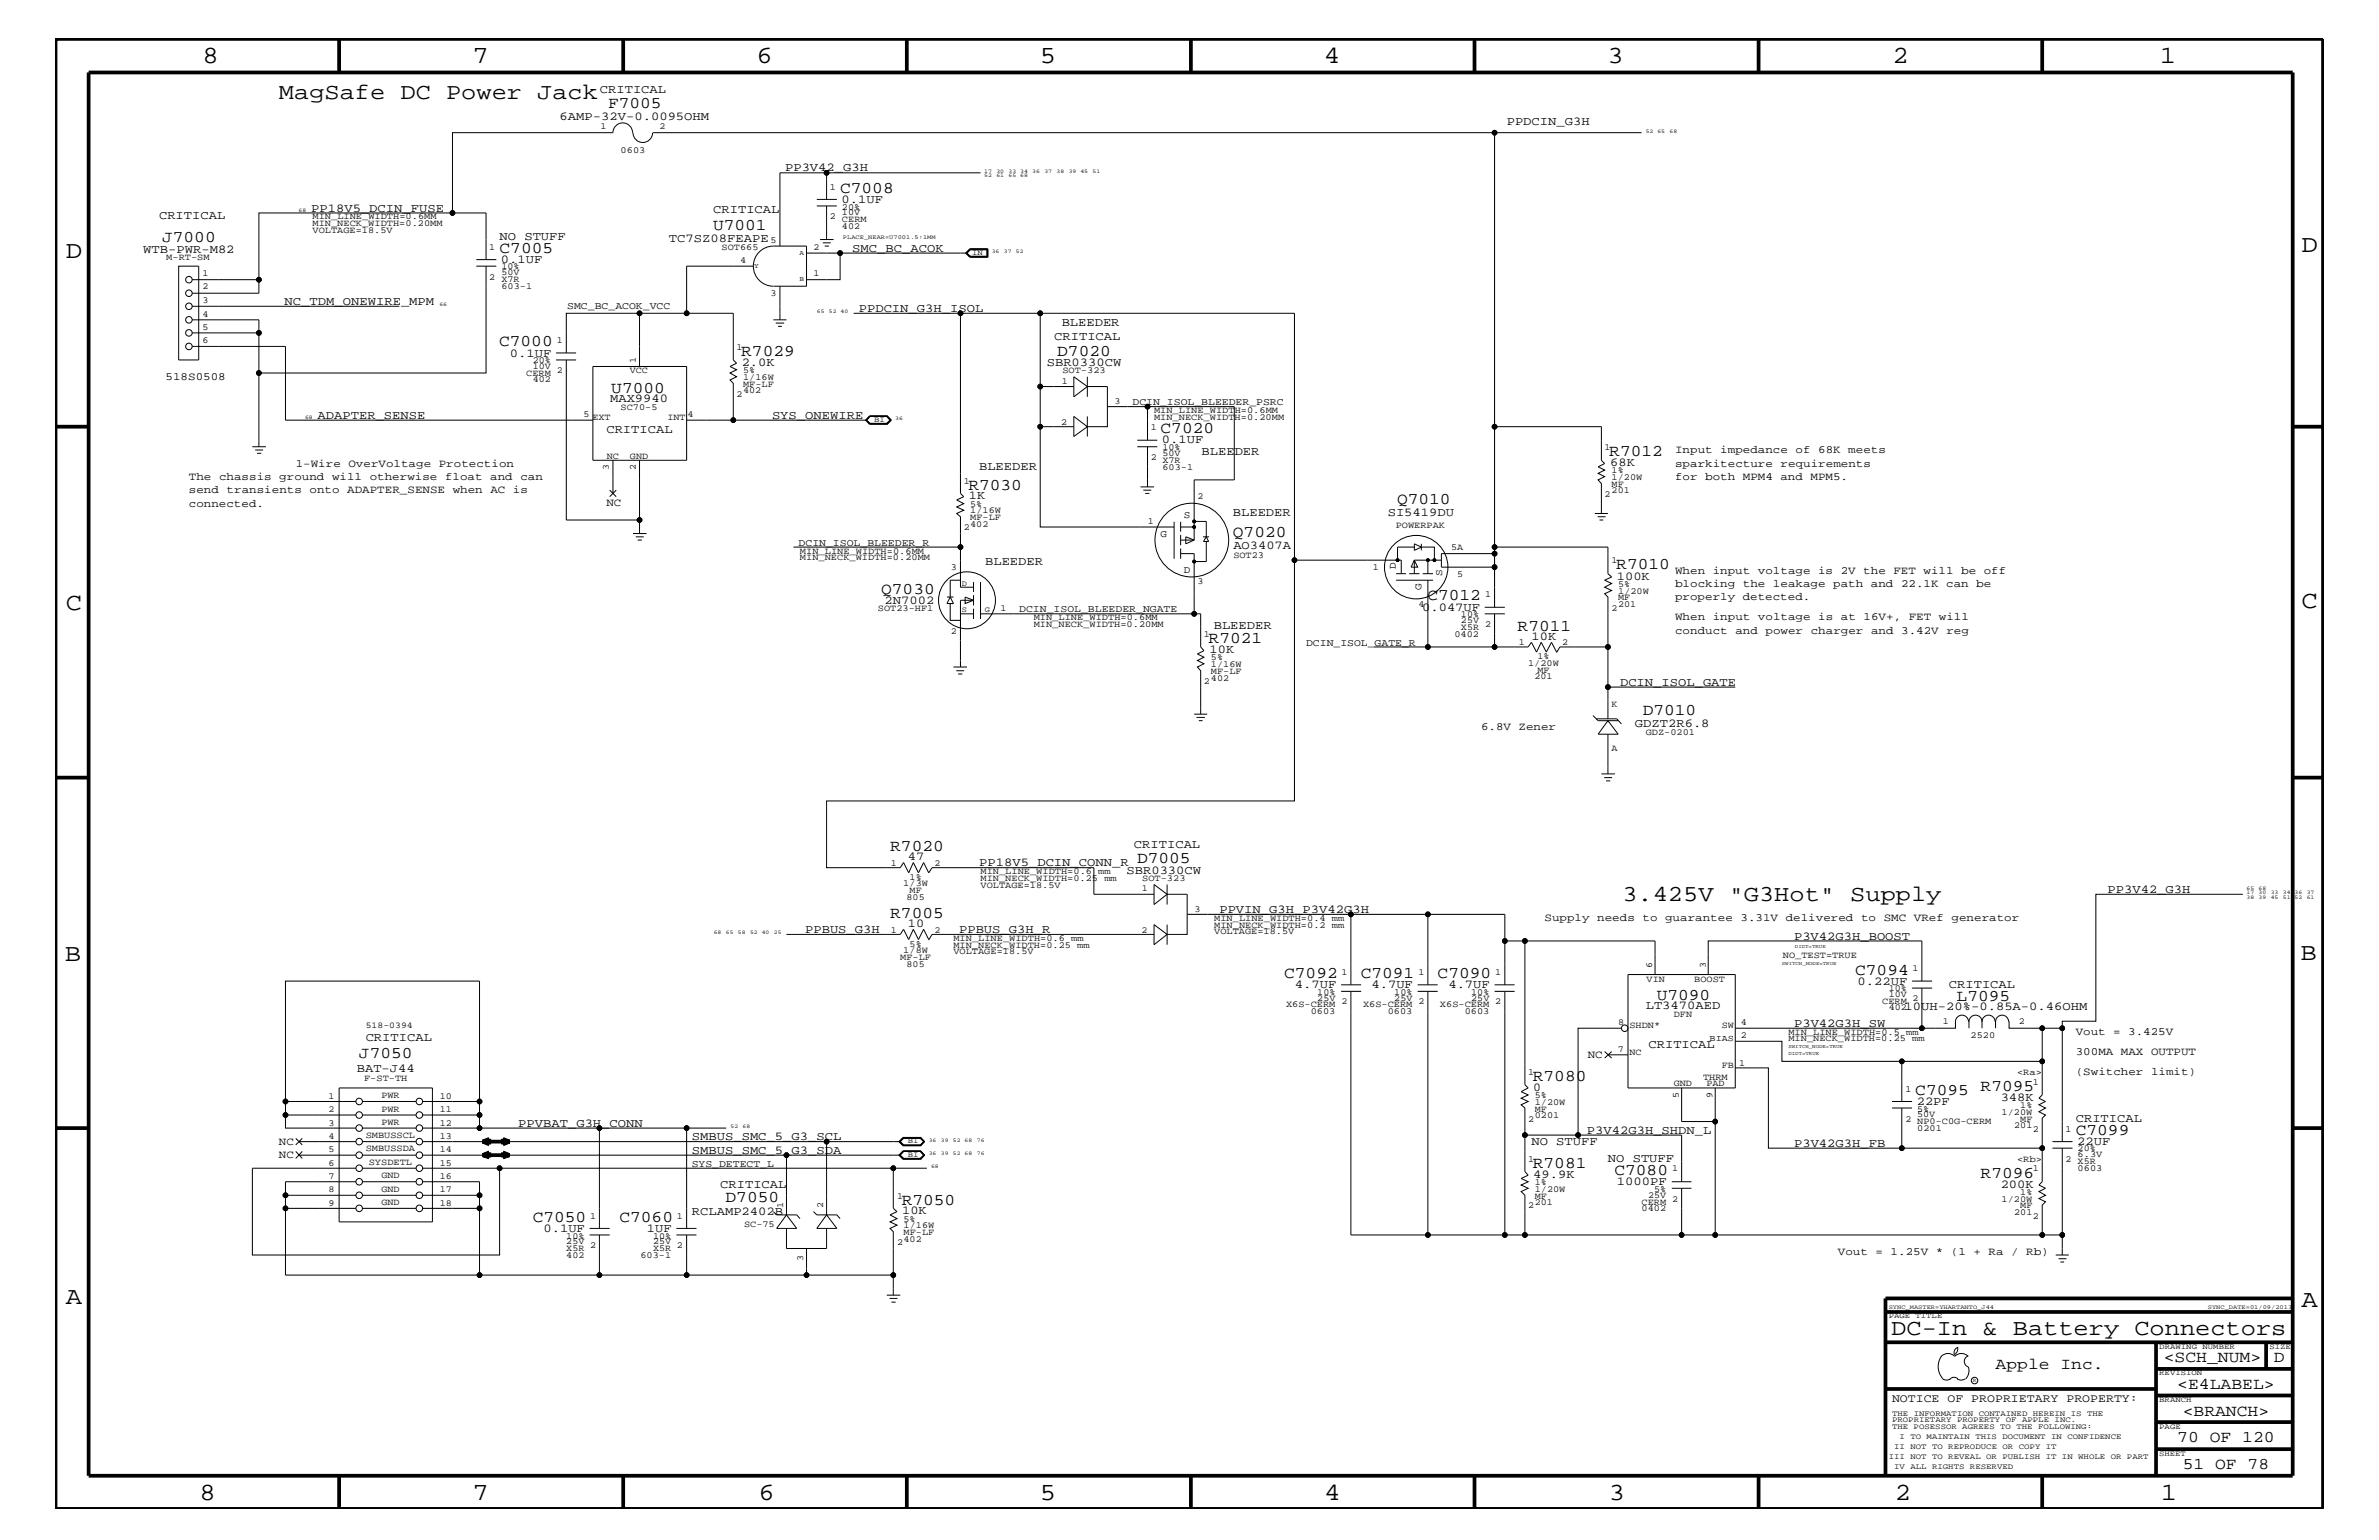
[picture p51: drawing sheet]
<svg xmlns="http://www.w3.org/2000/svg" width="432mm" height="279mm" viewBox="0 0 432 279" stroke-linecap="round" stroke-linejoin="round" font-family="sans-serif">
<defs><g id="words">
<g font-size="4.5">
<text x="36.7" y="11.5">8</text>
<text x="85.8" y="11.5">7</text>
<text x="137.3" y="11.5">6</text>
<text x="188.7" y="11.5">5</text>
<text x="240.3" y="11.5">4</text>
<text x="291.8" y="11.5">3</text>
<text x="343.5" y="11.5">2</text>
<text x="392" y="11.5">1</text>
<text x="11.9" y="46.8">D</text>
<text x="417.7" y="45.7">D</text>
<text x="11.9" y="110.6">C</text>
<text x="417.7" y="110.3">C</text>
<text x="11.8" y="174.3">B</text>
<text x="417.6" y="174.2">B</text>
<text x="11.9" y="236.7">A</text>
<text x="417.7" y="237.1">A</text>
<text x="36.2" y="272.1">8</text>
<text x="85.8" y="272.1">7</text>
<text x="137.7" y="272.1">6</text>
<text x="188.7" y="272.1">5</text>
<text x="240.4" y="272.1">4</text>
<text x="292" y="272.1">3</text>
<text x="343.9" y="272.1">2</text>
<text x="392.2" y="272.1">1</text>
</g>
<g font-size="4.1">
<text x="50.6" y="18">MagSafe DC Power Jack</text>
<text x="294.5" y="163.5">3.425V &quot;G3Hot&quot; Supply</text>
<text x="343.3" y="242.3">DC-In &amp; Battery Connectors</text>
</g>
<g font-size="3">
<text x="110.4" y="19.7">F7005</text>
<text x="152.5" y="35">C7008</text>
<text x="129.4" y="41.7">U7001</text>
<text x="29.4" y="44">J7000</text>
<text x="90.7" y="45.9">C7005</text>
<text x="90.6" y="62.9">C7000</text>
<text x="134.5" y="64.5">R7029</text>
<text x="191.9" y="64.5">D7020</text>
<text x="111" y="71.2">U7000</text>
<text x="210.7" y="78.6">C7020</text>
<text x="292.1" y="82.7">R7012</text>
<text x="175.8" y="88.8">R7030</text>
<text x="253.6" y="91.4">Q7010</text>
<text x="223.8" y="97.4">Q7020</text>
<text x="159.9" y="107.7">Q7030</text>
<text x="293.4" y="103.3">R7010</text>
<text x="259.1" y="108.9">C7012</text>
<text x="219.4" y="116.7">R7021</text>
<text x="275.5" y="114.4">R7011</text>
<text x="298.2" y="129.7">D7010</text>
<text x="161.6" y="154.4">R7020</text>
<text x="206.4" y="156.7">D7005</text>
<text x="161.6" y="166.5">R7005</text>
<text x="233.1" y="177.4">C7092</text>
<text x="247" y="177.4">C7091</text>
<text x="260.9" y="177.4">C7090</text>
<text x="336.7" y="176.8">C7094</text>
<text x="300.7" y="181.4">U7090</text>
<text x="355.1" y="181.6">L7095</text>
<text x="65.2" y="192">J7050</text>
<text x="278.2" y="196.1">R7080</text>
<text x="359.5" y="197.9">R7095</text>
<text x="347.6" y="198.7">C7095</text>
<text x="376.8" y="205.9">C7099</text>
<text x="278.2" y="211.9">R7081</text>
<text x="293" y="213.2">C7080</text>
<text x="359.5" y="213.6">R7096</text>
<text x="96.7" y="221.7">C7050</text>
<text x="112.4" y="221.7">C7060</text>
<text x="131.7" y="218">D7050</text>
<text x="163.7" y="218.6">R7050</text>
<text x="362.2" y="248.4">Apple Inc.</text>
<text x="392.7" y="247.1">&lt;SCH_NUM&gt;</text>
<text x="395.2" y="252">&lt;E4LABEL&gt;</text>
<text x="412.7" y="247.1">D</text>
<text x="396.2" y="256.8">&lt;BRANCH&gt;</text>
<text x="395.2" y="261.6">70 OF 120</text>
<text x="396.2" y="266.6">51 OF 78</text>
</g>
<g font-size="2.2">
<text x="108.9" y="16.8">CRITICAL</text>
<text x="101.6" y="21.7">6AMP-32V-0.0095OHM</text>
<text x="273.5" y="22.6">PPDCIN_G3H</text>
<text x="142.5" y="31.1">PP3V42_G3H</text>
<text x="28.9" y="39.8">CRITICAL</text>
<text x="56.5" y="38.4">PP18V5_DCIN_FUSE</text>
<text x="129.5" y="38.6">CRITICAL</text>
<text x="152.7" y="36.8">0.1UF</text>
<text x="26" y="45.9">WTB-PWR-M82</text>
<text x="90.7" y="43.5">NO STUFF</text>
<text x="90.9" y="47.7">0.1UF</text>
<text x="121.4" y="44">TC7SZ08FEAPE</text>
<text x="154.7" y="45.7">SMC_BC_ACOK</text>
<text x="51.6" y="55.3">NC_TDM_ONEWIRE_MPM</text>
<text x="155.9" y="56.6">PPDCIN_G3H_ISOL</text>
<text x="192.7" y="59.1">BLEEDER</text>
<text x="92.5" y="64.7">0.1UF</text>
<text x="191.3" y="61.7">CRITICAL</text>
<text x="134.6" y="66.4">2.0K</text>
<text x="190" y="66.4">SBR0330CW</text>
<text x="57.7" y="76">ADAPTER_SENSE</text>
<text x="110.7" y="72.9">MAX9940</text>
<text x="140.1" y="76">SYS_ONEWIRE</text>
<text x="110.1" y="78.6">CRITICAL</text>
<text x="210.9" y="80.5">0.1UF</text>
<text x="218.1" y="82.5">BLEEDER</text>
<text x="177.7" y="85.3">BLEEDER</text>
<text x="292.3" y="84.5">68K</text>
<text x="175.9" y="90.6">1K</text>
<text x="223.8" y="93.6">BLEEDER</text>
<text x="251.9" y="93.6">SI5419DU</text>
<text x="223.9" y="99.6">AO3407A</text>
<text x="178.8" y="102.6">BLEEDER</text>
<text x="293.5" y="105.2">100K</text>
<text x="160.5" y="109.5">2N7002</text>
<text x="258.1" y="110.8">0.047UF</text>
<text x="219.5" y="118.5">10K</text>
<text x="220.3" y="114.2">BLEEDER</text>
<text x="278" y="116.1">10K</text>
<text x="294" y="124.4">DCIN_ISOL_GATE</text>
<text x="296.8" y="131.9">GDZT2R6.8</text>
<text x="205.8" y="153.8">CRITICAL</text>
<text x="164.8" y="156.1">47</text>
<text x="177.7" y="157.2">PP18V5_DCIN_CONN_R</text>
<text x="204.5" y="158.5">SBR0330CW</text>
<text x="382.5" y="162">PP3V42_G3H</text>
<text x="221.3" y="165.6">PPVIN_G3H_P3V42G3H</text>
<text x="146.1" y="169.3">PPBUS_G3H</text>
<text x="164.8" y="168.2">10</text>
<text x="174.1" y="169.3">PPBUS_G3H_R</text>
<text x="325.6" y="170.5">P3V42G3H_BOOST</text>
<text x="235" y="179.3">4.7UF</text>
<text x="248.9" y="179.3">4.7UF</text>
<text x="262.9" y="179.3">4.7UF</text>
<text x="337.1" y="178.7">0.22UF</text>
<text x="353.7" y="179.3">CRITICAL</text>
<text x="298.7" y="183.1">LT3470AED</text>
<text x="345.7" y="183.2">10UH-20%-0.85A-0.46OHM</text>
<text x="66.4" y="188.9">CRITICAL</text>
<text x="299.2" y="190.2">CRITICAL</text>
<text x="325.6" y="186.3">P3V42G3H_SW</text>
<text x="64.8" y="194.4">BAT-J44</text>
<text x="278.3" y="197.9">0</text>
<text x="347.9" y="200.4">22PF</text>
<text x="363.1" y="199.8">348K</text>
<text x="376.8" y="203.5">CRITICAL</text>
<text x="94.1" y="204.4">PPVBAT_G3H_CONN</text>
<text x="125.6" y="209.3">SMBUS_SMC_5_G3_SDA</text>
<text x="125.6" y="206.9">SMBUS_SMC_5_G3_SCL</text>
<text x="278" y="207.7">NO STUFF</text>
<text x="288" y="205.7">P3V42G3H_SHDN_L</text>
<text x="325.6" y="208.1">P3V42G3H_FB</text>
<text x="377" y="207.7">22UF</text>
<text x="130.7" y="215.6">CRITICAL</text>
<text x="278.3" y="213.6">49.9K</text>
<text x="291.8" y="210.8">NO STUFF</text>
<text x="293.5" y="215">1000PF</text>
<text x="363.1" y="215.5">200K</text>
<text x="125.6" y="220.4">RCLAMP2402B</text>
<text x="163.7" y="220.3">10K</text>
<text x="98.6" y="223.5">0.1UF</text>
<text x="117.4" y="223.5">1UF</text>
</g>
<text font-size="2.1" x="343.4" y="254.4">NOTICE OF PROPRIETARY PROPERTY:</text>
<g font-size="2">
<text x="30.1" y="68.9">518S0508</text>
<text x="304" y="82.2">Input impedance of 68K meets</text>
<text x="34.3" y="89.5">send transients onto ADAPTER_SENSE when AC is</text>
<text x="34.3" y="87.1">The chassis ground will otherwise float and can</text>
<text x="53.7" y="84.7">1-Wire OverVoltage Protection</text>
<text x="304" y="87.1">for both MPM4 and MPM5.</text>
<text x="304" y="84.7">sparkitecture requirements</text>
<text x="34.3" y="92">connected.</text>
<text x="110.1" y="91.7">NC</text>
<text x="304" y="106.5">blocking the leakage path and 22.1K can be</text>
<text x="304" y="104.1">When input voltage is 2V the FET will be off</text>
<text x="304" y="112.6">When input voltage is at 16V+, FET will</text>
<text x="304" y="108.9">properly detected.</text>
<text x="304" y="115">conduct and power charger and 3.42V reg</text>
<text x="268.8" y="132.5">6.8V Zener</text>
<text x="280.3" y="167.1">Supply needs to guarantee 3.31V delivered to SMC VRef generator</text>
<text x="288.2" y="192">NC</text>
<text x="376.8" y="187.7">Vout = 3.425V</text>
<text x="376.8" y="191.4">300MA MAX OUTPUT</text>
<text x="376.8" y="195">(Switcher limit)</text>
<text x="50.6" y="207.7">NC</text>
<text x="50.6" y="210.2">NC</text>
<text x="333.6" y="227.7">Vout = 1.25V * (1 + Ra / Rb)</text>
</g>
<g font-size="1.9">
<text x="103" y="56">SMC_BC_ACOK_VCC</text>
<text x="205.6" y="73.5">DCIN_ISOL_BLEEDER_PSRC</text>
<text x="214.9" y="94">S</text>
<text x="144.9" y="99">DCIN_ISOL_BLEEDER_R</text>
<text x="210.7" y="97.4">G</text>
<text x="214.9" y="104">D</text>
<text x="253.3" y="103.3" transform="rotate(-90 253.3 103.3)">D</text>
<text x="258" y="107.1" transform="rotate(-90 258 107.1)">G</text>
<text x="261.8" y="104.6" transform="rotate(-90 261.8 104.6)">S</text>
<text x="185" y="111.1">DCIN_ISOL_BLEEDER_NGATE</text>
<text x="237.1" y="117.2">DCIN_ISOL_GATE_R</text>
<text x="125.6" y="211.7">SYS_DETECT_L</text>
</g>
<g font-size="1.7">
<text x="109" y="23.5">1</text>
<text x="119.7" y="23.5">2</text>
<text x="112.6" y="27.7">0603</text>
<text x="150.6" y="34.4">1</text>
<text x="56.7" y="39.8">MIN_LINE_WIDTH=0.6MM</text>
<text x="56.7" y="41">MIN_NECK_WIDTH=0.20MM</text>
<text x="150.6" y="39.8">2</text>
<text x="152.8" y="41.5">402</text>
<text x="152.8" y="40.3">CERM</text>
<text x="152.8" y="38">20%</text>
<text x="152.8" y="39.1">10V</text>
<text x="30.2" y="47.2">M-RT-SM</text>
<text x="56.7" y="42.3">VOLTAGE=18.5V</text>
<text x="88.8" y="45.3">1</text>
<text x="131" y="45.4">SOT665</text>
<text x="134.4" y="47.7">4</text>
<text x="139.9" y="44.1">5</text>
<text x="147.7" y="45.3">2</text>
<text x="36.7" y="52.5">2</text>
<text x="36.7" y="50.2">1</text>
<text x="88.8" y="50.7">2</text>
<text x="91" y="51.3">X7R</text>
<text x="91" y="52.4">603-1</text>
<text x="91" y="48.9">10%</text>
<text x="91" y="50">50V</text>
<text x="139.9" y="53.8">3</text>
<text x="147.7" y="50.2">1</text>
<text x="36.7" y="59.8">5</text>
<text x="36.7" y="57.4">4</text>
<text x="36.7" y="55">3</text>
<text x="36.7" y="62.3">6</text>
<text x="96.7" y="65.9">20%</text>
<text x="101.1" y="62.3">1</text>
<text x="115.4" y="65.9" transform="rotate(-90 115.4 65.9)">1</text>
<text x="133.7" y="63.4">1</text>
<text x="95.5" y="68.2">CERM</text>
<text x="96.7" y="69.4">402</text>
<text x="96.7" y="67">10V</text>
<text x="101.1" y="67.7">2</text>
<text x="114.3" y="67.7">VCC</text>
<text x="133.7" y="72">2</text>
<text x="134.9" y="71.3">402</text>
<text x="134.9" y="70.1">MF-LF</text>
<text x="134.9" y="68.9">1/16W</text>
<text x="134.9" y="67.7">5%</text>
<text x="192.7" y="69.6">1</text>
<text x="192.8" y="67.7">SOT-323</text>
<text x="105.9" y="75.7">5</text>
<text x="107.5" y="76.2">EXT</text>
<text x="112.6" y="74.4">SC70-5</text>
<text x="121.2" y="76.2">INT</text>
<text x="124.8" y="75.7">4</text>
<text x="192.6" y="77.1">2</text>
<text x="202.3" y="73.3">3</text>
<text x="209.5" y="75">MIN_LINE_WIDTH=0.6MM</text>
<text x="209.5" y="76.2">MIN_NECK_WIDTH=0.20MM</text>
<text x="110.2" y="83.3">NC</text>
<text x="114.3" y="83.3">GND</text>
<text x="208.9" y="83.5">2</text>
<text x="208.9" y="78">1</text>
<text x="211" y="83.9">X7R</text>
<text x="211" y="81.6">10%</text>
<text x="211" y="82.7">50V</text>
<text x="291.3" y="81.6">1</text>
<text x="110.5" y="85.3" transform="rotate(-90 110.5 85.3)">3</text>
<text x="115.4" y="85.3" transform="rotate(-90 115.4 85.3)">2</text>
<text x="174.9" y="87.7">1</text>
<text x="211" y="85.2">603-1</text>
<text x="292.5" y="85.9">1%</text>
<text x="292.5" y="88.3">MF</text>
<text x="292.5" y="87.1">1/20W</text>
<text x="292.5" y="89.5">201</text>
<text x="176.1" y="95.6">402</text>
<text x="176.1" y="94.3">MF-LF</text>
<text x="176.1" y="93.2">1/16W</text>
<text x="176.1" y="92">5%</text>
<text x="208.4" y="95">1</text>
<text x="217.3" y="90.6">2</text>
<text x="253.3" y="95.9">POWERPAK</text>
<text x="291.3" y="90.1">2</text>
<text x="145.2" y="100.4">MIN_LINE_WIDTH=0.6MM</text>
<text x="145.2" y="101.6">MIN_NECK_WIDTH=0.20MM</text>
<text x="174.9" y="96.2">2</text>
<text x="223.9" y="101.3">SOT23</text>
<text x="263.4" y="99.9">5A</text>
<text x="172.6" y="103.5">3</text>
<text x="217.3" y="106">3</text>
<text x="249.2" y="103.5">1</text>
<text x="264.5" y="104.7">5</text>
<text x="292.5" y="102.2">1</text>
<text x="293.7" y="107.7">1/20W</text>
<text x="293.7" y="106.5">5%</text>
<text x="159.3" y="110.9">SOT23-HF1</text>
<text x="181.6" y="110.8">1</text>
<text x="187.6" y="113.7">MIN_NECK_WIDTH=0.20MM</text>
<text x="187.6" y="112.6">MIN_LINE_WIDTH=0.6MM</text>
<text x="257.5" y="110.2">4</text>
<text x="265.2" y="113.1">25V</text>
<text x="265.2" y="112">10%</text>
<text x="269.6" y="113.7">2</text>
<text x="269.6" y="108.3">1</text>
<text x="292.5" y="110.8">2</text>
<text x="293.7" y="108.9">MF</text>
<text x="293.7" y="110.2">201</text>
<text x="172.6" y="115">2</text>
<text x="218.5" y="115.6">1</text>
<text x="219.8" y="119.8">5%</text>
<text x="264" y="115.5">0402</text>
<text x="265.2" y="114.2">X5R</text>
<text x="275.7" y="117">1</text>
<text x="279.1" y="119.6">1%</text>
<text x="283.5" y="117">2</text>
<text x="218.5" y="124.1">2</text>
<text x="219.8" y="123.5">402</text>
<text x="219.8" y="122.3">MF-LF</text>
<text x="219.8" y="121">1/16W</text>
<text x="277.4" y="120.8">1/20W</text>
<text x="278.5" y="123.2">201</text>
<text x="279.1" y="122">MF</text>
<text x="292.5" y="128.3">K</text>
<text x="292.5" y="136.2">A</text>
<text x="298.7" y="133.4">GDZ-0201</text>
<text x="161.7" y="157.1">1</text>
<text x="164" y="160.8">1/3W</text>
<text x="165.1" y="159.6">1%</text>
<text x="165.1" y="162">MF</text>
<text x="169.6" y="157.1">2</text>
<text x="178" y="159.9">MIN_NECK_WIDTH=0.25 mm</text>
<text x="178" y="161.1">VOLTAGE=18.5V</text>
<text x="178" y="158.6">MIN_LINE_WIDTH=0.6 mm</text>
<text x="207.3" y="161.7">1</text>
<text x="207.3" y="159.9">SOT-323</text>
<text x="164.5" y="163.3">805</text>
<text x="216.8" y="165.4">3</text>
<text x="220.4" y="167.1">MIN_LINE_WIDTH=0.4 mm</text>
<text x="161.7" y="169.2">1</text>
<text x="164" y="172.9">1/8W</text>
<text x="165.1" y="171.7">5%</text>
<text x="169.6" y="169.2">2</text>
<text x="173.1" y="172">MIN_NECK_WIDTH=0.25 mm</text>
<text x="173.1" y="170.7">MIN_LINE_WIDTH=0.6 mm</text>
<text x="173.1" y="173.2">VOLTAGE=18.5V</text>
<text x="207.2" y="169.2">2</text>
<text x="220.4" y="169.5">VOLTAGE=18.5V</text>
<text x="220.4" y="168.3">MIN_NECK_WIDTH=0.2 mm</text>
<text x="323.6" y="173.8">NO_TEST=TRUE</text>
<text x="163.4" y="174.2">MF-LF</text>
<text x="164.5" y="175.4">805</text>
<text x="243.5" y="176.8">1</text>
<text x="257.5" y="176.8">1</text>
<text x="271.4" y="176.8">1</text>
<text x="298.9" y="178.3">VIN</text>
<text x="299.9" y="175.7" transform="rotate(-90 299.9 175.7)">6</text>
<text x="307.5" y="178.3">BOOST</text>
<text x="309.6" y="175.7" transform="rotate(-90 309.6 175.7)">3</text>
<text x="342.8" y="179.9">10%</text>
<text x="347.1" y="176.2">1</text>
<text x="233.4" y="182.7">X6S-CERM</text>
<text x="237.9" y="184">0603</text>
<text x="239.1" y="181.6">25V</text>
<text x="239.1" y="180.5">10%</text>
<text x="243.5" y="182.2">2</text>
<text x="247.4" y="182.7">X6S-CERM</text>
<text x="251.9" y="184">0603</text>
<text x="253.1" y="181.6">25V</text>
<text x="253.1" y="180.5">10%</text>
<text x="257.5" y="182.2">2</text>
<text x="261.4" y="182.7">X6S-CERM</text>
<text x="265.9" y="184">0603</text>
<text x="267" y="181.6">25V</text>
<text x="267" y="180.5">10%</text>
<text x="271.4" y="182.2">2</text>
<text x="303.8" y="184.6">DFN</text>
<text x="341.6" y="182.1">CERM</text>
<text x="342.8" y="183.3">402</text>
<text x="342.8" y="181">10V</text>
<text x="347.1" y="181.6">2</text>
<text x="352.6" y="185.9">1</text>
<text x="366.4" y="185.9">2</text>
<text x="293.6" y="190.9">7</text>
<text x="293.7" y="186">8</text>
<text x="295.7" y="186.5">SHDN*</text>
<text x="295.7" y="191.4">NC</text>
<text x="312.5" y="186.5">SW</text>
<text x="316" y="186">4</text>
<text x="316" y="188.4">2</text>
<text x="324.6" y="187.7">MIN_LINE_WIDTH=0.5 mm</text>
<text x="324.6" y="188.9">MIN_NECK_WIDTH=0.25 mm</text>
<text x="357.7" y="188.4">2520</text>
<text x="66.1" y="196.2">F-ST-TH</text>
<text x="277.4" y="195">1</text>
<text x="303.8" y="197">GND</text>
<text x="309.1" y="195.9">THRM</text>
<text x="309.7" y="197">PAD</text>
<text x="312.5" y="193.7">FB</text>
<text x="315.6" y="193.3">1</text>
<text x="366.1" y="195">&lt;Ra&gt;</text>
<text x="369" y="196.8">1</text>
<text x="59.6" y="201.8">2</text>
<text x="59.6" y="199.3">1</text>
<text x="69.2" y="199.2">PWR</text>
<text x="69.2" y="201.7">PWR</text>
<text x="79.8" y="201.8">11</text>
<text x="79.8" y="199.3">10</text>
<text x="277.4" y="203.5">2</text>
<text x="278.6" y="201.7">MF</text>
<text x="278.6" y="200.4">1/20W</text>
<text x="278.6" y="202.9">0201</text>
<text x="278.6" y="199.2">5%</text>
<text x="304.7" y="199.2" transform="rotate(-90 304.7 199.2)">5</text>
<text x="310.8" y="199.2" transform="rotate(-90 310.8 199.2)">9</text>
<text x="345.9" y="203.5">2</text>
<text x="345.9" y="198.1">1</text>
<text x="348" y="202.7">50V</text>
<text x="348" y="204">NP0-C0G-CERM</text>
<text x="348" y="201.7">5%</text>
<text x="363.3" y="202.3">1/20W</text>
<text x="366.7" y="201">1%</text>
<text x="366.7" y="203.5">MF</text>
<text x="59.6" y="209.1">5</text>
<text x="59.6" y="206.6">4</text>
<text x="59.6" y="204.2">3</text>
<text x="66.4" y="208.9">SMBUSSDA</text>
<text x="66.4" y="206.5">SMBUSSCL</text>
<text x="69.2" y="204.1">PWR</text>
<text x="79.8" y="209.1">14</text>
<text x="79.8" y="206.6">13</text>
<text x="79.8" y="204.2">12</text>
<text x="348" y="205.2">0201</text>
<text x="365.6" y="204.7">201</text>
<text x="369" y="205.3">2</text>
<text x="374.9" y="205.3">1</text>
<text x="377.1" y="208.9">20%</text>
<text x="59.6" y="213.9">7</text>
<text x="59.6" y="211.5">6</text>
<text x="66.9" y="211.4">SYSDETL</text>
<text x="69.2" y="213.8">GND</text>
<text x="79.8" y="213.9">16</text>
<text x="79.8" y="211.5">15</text>
<text x="277.4" y="210.8">1</text>
<text x="278.6" y="215">1%</text>
<text x="303.5" y="212.5">1</text>
<text x="366.1" y="210.8">&lt;Rb&gt;</text>
<text x="369" y="212.5">1</text>
<text x="374.9" y="210.8">2</text>
<text x="377.1" y="211.3">X5R</text>
<text x="377.1" y="212.5">0603</text>
<text x="377.1" y="210">6.3V</text>
<text x="59.6" y="218.7">9</text>
<text x="59.6" y="216.4">8</text>
<text x="69.2" y="218.6">GND</text>
<text x="69.2" y="216.2">GND</text>
<text x="79.8" y="218.7">18</text>
<text x="79.8" y="216.4">17</text>
<text x="107.1" y="221.1">1</text>
<text x="122.9" y="221.1">1</text>
<text x="142.2" y="219.2" transform="rotate(-90 142.2 219.2)">1</text>
<text x="149.4" y="219.2" transform="rotate(-90 149.4 219.2)">2</text>
<text x="162.8" y="217.5">1</text>
<text x="164" y="221.7">5%</text>
<text x="277.4" y="219.2">2</text>
<text x="278.6" y="217.5">MF</text>
<text x="278.6" y="216.2">1/20W</text>
<text x="278.6" y="218.6">201</text>
<text x="297.9" y="219.7">0402</text>
<text x="297.9" y="218.6">CERM</text>
<text x="299.1" y="217.3">25V</text>
<text x="300.2" y="216.2">5%</text>
<text x="303.5" y="218">2</text>
<text x="363.3" y="218">1/20W</text>
<text x="365.6" y="220.4">201</text>
<text x="366.7" y="216.9">1%</text>
<text x="366.7" y="219.2">MF</text>
<text x="369" y="221.1">2</text>
<text x="102.8" y="225.7">25V</text>
<text x="102.8" y="227">X5R</text>
<text x="102.8" y="224.7">10%</text>
<text x="107.1" y="226.5">2</text>
<text x="118.5" y="225.7">25V</text>
<text x="118.5" y="227">X5R</text>
<text x="118.5" y="224.7">10%</text>
<text x="122.9" y="226.5">2</text>
<text x="135" y="222.7">SC-75</text>
<text x="162.8" y="225.9">2</text>
<text x="164" y="225.3">402</text>
<text x="164" y="224.1">MF-LF</text>
<text x="164" y="222.9">1/16W</text>
<text x="102.8" y="228.2">402</text>
<text x="116.2" y="228.2">603-1</text>
<text x="145.8" y="228.8" transform="rotate(-90 145.8 228.8)">3</text>
</g>
<g font-size="1.6">
<text x="66.4" y="186.5">518-0394</text>
<text x="310.3" y="188.9">BIAS</text>
</g>
<g font-size="1.4">
<text x="176.4" y="46.3">IN</text>
<text x="158.7" y="76.6">BI</text>
<text x="174.6" y="106.3">D</text>
<text x="174.6" y="111.1">S</text>
<text x="178.7" y="111">G</text>
<text x="164.8" y="207.5">BI</text>
<text x="164.8" y="209.9">BI</text>
<text x="342.8" y="239.2">PAGE TITLE</text>
<text x="391.9" y="244.7">DRAWING NUMBER</text>
<text x="411.9" y="244.7">SIZE</text>
<text x="391.9" y="249.5">REVISION</text>
<text x="343.4" y="256.8">THE INFORMATION CONTAINED HEREIN IS THE</text>
<text x="391.9" y="254.4">BRANCH</text>
<text x="343.4" y="258">PROPRIETARY PROPERTY OF APPLE INC.</text>
<text x="343.4" y="259.3">THE POSESSOR AGREES TO THE FOLLOWING:</text>
<text x="343.8" y="262.9">II NOT TO REPRODUCE OR COPY IT</text>
<text x="344.8" y="261.1">I TO MAINTAIN THIS DOCUMENT IN CONFIDENCE</text>
<text x="391.9" y="259.3">PAGE</text>
<text x="342.8" y="264.7">III NOT TO REVEAL OR PUBLISH IT IN WHOLE OR PART</text>
<text x="343.8" y="266.6">IV ALL RIGHTS RESERVED</text>
<text x="391.9" y="264.1">SHEET</text>
</g>
<g font-size="1.3">
<text x="145.1" y="46.3">A</text>
<text x="136.9" y="48.7">Y</text>
<text x="145.1" y="51">B</text>
</g>
<g font-size="1.1">
<text x="153" y="43.3">PLACE_NEAR=U7001.5:1MM</text>
<text x="342.8" y="237.4">SYNC_MASTER=YHARTANTO_J44</text>
<text x="400.7" y="237.4">SYNC_DATE=01/09/2013</text>
</g>
<g font-size="1">
<text x="298.7" y="24.1">52 65</text>
<text x="303" y="24.1">68</text>
<text x="178.6" y="31.4">17</text>
<text x="178.6" y="32.2">52</text>
<text x="180.8" y="31.4">30</text>
<text x="180.8" y="32.2">61</text>
<text x="183.1" y="31.4">33 34</text>
<text x="183.1" y="32.2">65 68</text>
<text x="187.4" y="31.4">36</text>
<text x="189.6" y="31.4">37</text>
<text x="191.8" y="31.4">38</text>
<text x="194" y="31.4">39 45</text>
<text x="198.3" y="31.4">51</text>
<text x="54.2" y="38.4">68</text>
<text x="180" y="45.9">36</text>
<text x="182.2" y="45.9">37</text>
<text x="184.4" y="45.9">52</text>
<text x="79.8" y="55.6">66</text>
<text x="148.3" y="56.8">65</text>
<text x="150.5" y="56.8">52 40</text>
<text x="55.4" y="76">68</text>
<text x="162.5" y="76.2">36</text>
<text x="407.8" y="161.4">65</text>
<text x="410" y="161.4">68</text>
<text x="407.8" y="162.2">17</text>
<text x="407.8" y="163.2">38</text>
<text x="410" y="162.2">30</text>
<text x="410" y="163.2">39</text>
<text x="412.2" y="162.2">33</text>
<text x="412.2" y="163.2">45</text>
<text x="414.4" y="162.2">34 36</text>
<text x="414.4" y="163.2">51 52</text>
<text x="418.7" y="162.2">37</text>
<text x="418.7" y="163.2">61</text>
<text x="129.5" y="169.5">68</text>
<text x="131.7" y="169.5">65</text>
<text x="133.9" y="169.5">58</text>
<text x="136.1" y="169.5">52 40</text>
<text x="140.5" y="169.5">25</text>
<text x="132.6" y="204.7">52</text>
<text x="134.8" y="204.7">68</text>
<text x="168.6" y="207.1">36</text>
<text x="168.6" y="209.6">36</text>
<text x="170.8" y="207.1">39</text>
<text x="170.8" y="209.6">39</text>
<text x="173" y="207.1">52 68</text>
<text x="173" y="209.6">52 68</text>
<text x="177.3" y="207.1">76</text>
<text x="177.3" y="209.6">76</text>
<text x="169" y="211.9">68</text>
<text x="358.1" y="250.7">R</text>
</g>
<g font-size=".9">
<text x="325.8" y="172">DIDT=TRUE</text>
<text x="323.4" y="175">SWITCH_NODE=TRUE</text>
<text x="324.6" y="190.2">SWITCH_NODE=TRUE</text>
<text x="324.6" y="191.4">DIDT=TRUE</text>
</g>
</g></defs>
<g fill="none" stroke="#000" stroke-width=".18">
<path d="M82.1 38.6h-35.1v12.1M114.8 24.1a1.78 1.78 0 0 0-1.8-1.8 1.78 1.78 0 0 0-1.7 1.8h-29.2v14.5h6.1v8.5M114.9 24.1a1.78 1.78 0 0 0 1.8 1.8 1.78 1.78 0 0 0 1.7-1.8M118.5 24.1h179.4M148.3 37.4h3.6M148.3 36.2h3.6M150 31.4h-8.4v13.2M150 37.4v6.1M178 31.4h-28v4.8M271.3 24.1v53.3h19.4v6.1l.6 .6-1.2 .6 1.2 .6-1.2 .6 1.2 .6-1.2 .6 .6 .6v5.5M32.4 48.3h3.7v17h-3.7zM34.9 50.7h12.1v2.5h-12.1"/>
<path d="M34.9 58h12.1v2.4M34.9 55.6h37.6M86.4 48.3h3.7M86.4 47.1h3.7M88.2 48.3v19.4h-41.2M116.1 56.8v9.7M124.6 56.8h-21.8v7.2M136.7 48.3h-12.1v8.5h8.5v8.5l.6 .6-1.2 .6 1.2 .6-1.2 .6 1.2 .7-1.2 .5 .6 .6v6.7M140.3 51.9a3.6 3.6 0 0 1-3.6-3.6 3.6 3.6 0 0 1 3.7-3.7h6v7.3h-6M140.4 58h2.3M140.8 58.6h1.5M141.2 59.2h.7"/>
<path d="M141.6 51.9v6.1M146.4 45.9h6.1M148.8 43.5h2.5M149.4 44.1h1.4M149.7 44.6h.8M154.9 56.8h80.1v44.8M174.3 56.8v32.7l.6 .6-1.2 .6 1.2 .7-1.2 .6 1.2 .6-1.2 .6 .6 .6v5.5M175.5 45.9h-23v4.8h-6.1M175.5 45.9l.6 .6M176 45.2h3.3v1.5h-3.3l-.7-.8zM176.1 45.2h3.1v1.3h-3.1l-.7-.6zM176.1 45.2l-.8 .7 .8 .7h3.1v-1.4"/>
<path d="M179.2 45.3h-3.1l-.6 .6M188.8 56.8v13.3M34.9 60.4h12.1v20.7M34.9 62.9h16.9v13.3h55.8M100.9 65.3h3.7M100.9 64h3.7M102.8 65.3v29h13.3M107.6 66.5h17v17h-17zM124.6 76.2h32.7M157.1 76.2l.8-.7h3.1l.7 .7-.7 .7h-3.1zM157.8 75.5h3.2l.8 .7-.8 .8h-3.2l-.7-.8zM157.9 75.6h3.1l.5 .6-.5 .6h-3.1"/>
<path d="M157.9 75.6h3.1l.6 .6-.6 .6h-3.1M157.9 75.6l-.7 .6 .7 .6M157.9 75.6l-.6 .6 .6 .6M188.8 70.1v25.5h24.3M188.8 77.4h6.1M188.8 70.1h6.1M194.9 75.6l2.5 1.8-2.5 1.8zM197.4 70.1l-2.5-1.7v3.6l2.5-1.9h3.6v7.3h-3.6M197.4 68.4v3.6M197.4 75.6v3.6M201 73.8h23v13.3h-7.3v10.9M206.4 79.9h3.7"/>
<path d="M208.3 73.8v6.1M271.3 77.4v21.9h20.5v4.8l.7 .6-1.2 .6 1.2 .6-1.2 .6 1.2 .6-1.2 .6 .5 .6v9.1h-8.7l-.6 1M45.8 81.1h2.5M46.3 81.6h1.5M46.7 82.2h.7M110.7 88.9l1.1 1.2M111.3 83.5v6M111.8 88.9l-1.1 1.2M114.9 96.8h2.4M115.4 97.4h1.4M115.7 98h.8M116.1 83.5v13.3"/>
<path d="M144 99.3h30.3v7.2h2.4M206.4 81.1h3.7M207 88.3h2.5M207.5 88.9h1.5M207.9 89.5h.7M208.3 81.1v7.2M213.1 94.7v6.7M214.3 98h2.4M214.3 95.6h2.4M214.3 94.7v1.8M214.3 97.1v1.8M214.3 99.5v1.9"/>
<path d="M215.2 97.4l1.5 .6-1.5 .7zM216.7 94.6h2.2v2.8M218.4 97.4h1.1M218.9 97.4l.5 .8h-1zM218.9 98.2v3.7h-2.2M256.7 99.3h-3v2.3M258 99.3l-1.3-.6v1.2l1.3-.6h2.4v2.3M258 98.7v1.2M271.3 99.3v1.1h-9.7v2.5h9.7v-2.5M289.5 93.2h2.3M290 93.8h1.4M290.3 94.3h.7"/>
<path d="M171.9 108.3h1.2M172.5 109.5v3.1h1.8M174.3 105.3h-1.8v3l-.6 1.2h1.2l-.6-1.2M174.3 111.4h2.4M175.2 108.3l1.5 .6-1.5 .6zM176.7 105.6v1.8M176.7 108v1.8M176.7 110.4v1.9M176.7 108.9h-2.4v12.1M178 105.6v6.7M214.3 100.4h2.4v11h-38.7M216.7 111.4h1.2v6l.6 .7-1.2 .5 1.2 .6-1.2 .6 1.2 .6-1.2 .6 .6 .7v7.9"/>
<path d="M249.4 117.4h9.8M253.4 104.1h1.8M253.4 105.3h6.7M254.3 104.1v-2.5h-19.3v43.7h-85v12.1h13.4l.6-.9 .9 1.9 .9-1.9 .9 1.9 .9-1.9 1 1.9 .6-1h29.3v4.8h11M255.8 104.1h1.8M256.7 101.6l.6 1.3h-1.2zM256.7 101.6v2.5M256.7 101.6h4.9M258.2 104.1h1.9M259.2 105.3v12.1h18.2l.6-.9 .9 1.8 .8-1.8 1 1.8 .9-1.8 .9 1.8M259.2 101.6v2.5M269.5 111.4h3.6"/>
<path d="M269.5 110.2h3.6M271.3 102.9v7.3M271.3 111.4v6M291.8 117.4v7.3h23.2M173.1 121h2.4M173.6 121.7h1.4M173.9 122.3h.8M216.7 129.6h2.4M217.2 130.2h1.5M217.6 130.8h.7M289.1 129.8l1 1h3.6M289.7 130.4h3.8l.8 .9"/>
<path d="M291.8 130.8l1.9 2.4h-3.6zM291.8 124.7v5.7M291.8 133.2v7.2M290.7 140.4h2.4M291.2 141.1h1.4M291.5 141.7h.8M142.7 169.5h20.7l.6-.9 .9 1.9 .9-1.9 .9 1.9 .9-1.9 1 1.9M209.5 167.8l2.3 1.7-2.3 1.9zM209.5 169.5h-40.3l-.6 1M211.8 162.2l-2.3-1.7v3.6l2.3-1.9h3.7v7.3h-3.7M211.8 160.5v3.6M211.8 167.8v3.6"/>
<path d="M215.5 165.9h29.7M243.4 179.9h3.7M243.4 178.7h3.7M245.2 179.9v44.2h14M257.3 179.9h3.6M257.3 178.7h3.6M259.2 179.9v44.2h13.9M259.2 165.9h-14v12.8M271.3 179.9h3.6M271.3 178.7h3.6M273.1 179.9v44.2h3.7M273.1 170.7v8"/>
<path d="M276.8 170.7h-3.7v-4.8h-13.9v12.8M295.5 176.8h19.5v20.6h-19.5zM300.4 176.8v-6.1h-23.6v26.1l.6 .6-1.3 .7 1.3 .6-1.3 .5 1.3 .6-1.3 .6 .7 .6v11.5l.6 .7-1.3 .6 1.3 .6-1.3 .6 1.3 .6-1.3 .6 .7 .7v7.2h28.4M310 176.8v-6.1h38.8v7.3M347 179.3h3.7M347 178h3.7M348.8 179.3v7.2h-33.8M407.1 162.2h-26.7v23.1h-6.1v1.2M51.8 199.8v-21.8h35.2v21.8h-10.3M61.6 197.4h16.9v24.3h-16.9zM64.6 199.8h-12.8v2.5M65.8 199.8h9.7"/>
<path d="M87 199.8v4.9M291.3 190.8l1.2 1.2M291.8 191.4h3.7M292.5 190.8l-1.2 1.2M294.3 186.5h-7.9v19.4M305.2 197.4v6.1h6.1M311.3 197.4v26.7h-6.1v-8.5M315 193.7h6v14.6h49.7M315 188.9h8.4v3.7h21.8v7.2M343.4 199.8h3.6M345.2 192.6h25.5M354.9 185.3v1.2h-6.1"/>
<path d="M354.9 185.4a1.19 1.19 0 0 1 1.2-1.2 1.19 1.19 0 0 1 1.2 1.2M357.4 185.4a1.19 1.19 0 0 1 1.2-1.2 1.19 1.19 0 0 1 1.1 1.2 1.19 1.19 0 0 1 1.2-1.2 1.19 1.19 0 0 1 1.2 1.2M357.4 185.3v1.2M359.7 185.3v1.2M362.2 185.4a1.19 1.19 0 0 1 1.2-1.2 1.19 1.19 0 0 1 1.2 1.2M362.2 185.3v1.2M364.7 185.3v1.2h6v12.2l-.6 .5 1.2 .6-1.2 .6 1.2 .6-1.2 .7 1.2 .6-.6 .6v11.5l-.6 .6 1.2 .6-1.2 .6 1.2 .7-1.2 .6 1.2 .5-.6 .6v5.5h3.6M370.7 186.5h3.6v20.6M51.8 216.9h12.8M53.7 208.9l1.2 1.3M53.7 206.5l1.2 1.2M54.3 207.1h10.3"/>
<path d="M54.3 209.6h10.3M54.9 208.9l-1.2 1.3M54.9 206.5l-1.2 1.2M64.6 219.2h-12.8v12.1h35.2v-12.1h-10.3M64.6 211.9h-18.8v15.8h44.9v-15.8h-14M64.6 202.3h-12.8v2.4h12.8M64.6 214.4h-12.8v4.8M65.8 207.1h9.7M65.8 214.4h9.7M65.8 209.6h9.7M65.8 204.7h9.7M65.8 202.3h9.7"/>
<path d="M65.8 216.9h9.7M65.8 219.2h9.7M65.8 211.9h9.7M76.7 207.1h73.3M76.7 214.4h10.3v4.8M76.7 209.6h66M76.7 204.7h10.3M76.7 202.3h10.3M76.7 216.9h10.3M87 204.7h21.8v18.2M90.7 211.9h77.5M108.8 204.7h23"/>
<path d="M124.6 204.7v18.2M140.4 219.8l.6 .6h3.6l.6 .7M147.7 219.8l.6 .6h3.6l.6 .7M162.1 211.9v7.3l.7 .6-1.3 .6 1.3 .7-1.3 .6 1.3 .6-1.3 .6 .6 .6v11.5M163.2 207.1l.7-.7h3.2l.7 .7-.7 .8h-3.2zM163.4 207.1h-13.4v13.3M163.4 209.6h-20.7v10.8M163.9 206.4h3.1l.8 .7-.8 .7h-3.1l-.7-.7zM163.9 208.8h3.1l.8 .8M163.9 208.8l-.7 .8 .7 .7h3.1l.8-.7M163.9 208.8h3.2l.7 .8M163.9 208.8l-.7 .8 .7 .7h3.2l.7-.7"/>
<path d="M164 206.5h3l.6 .6-.6 .6h-3l-.6-.6zM164 206.4h3l.7 .7-.7 .7h-3l-.7-.7zM164 208.9h3l.6 .7-.6 .6h-3M164 208.9h3l.7 .7-.7 .6h-3M164 208.9l-.7 .7 .7 .6M164 208.9l-.6 .7 .6 .6M276.8 205.9h28.4v8.5M303.4 215.6h3.6M303.4 214.4h3.6M343.4 201h3.6M345.2 201v7.3M372.5 208.3h3.7"/>
<path d="M372.5 207.1h3.7M374.3 208.3v19.4M87 231.3h21.8M107 224.1h3.7M107 222.9h3.7M108.8 224.1v7.2h15.8M122.8 224.1h3.6M122.8 222.9h3.6M124.6 224.1v7.2h21.8M142.7 222.9v3.6h7.3v-3.6M142.7 220.4l1.9 2.5h-3.6zM146.4 226.5v4.8h15.7"/>
<path d="M150 220.4l1.9 2.5h-3.6zM161 235h2.4M161.5 235.6h1.4M161.8 236.2h.8M311.3 224.1h59.4M373.1 227.7h2.4M373.6 228.4h1.5M374 229h.7M352.3 246.1a1.72 1.72 0 0 1 2.5 0 1.69 1.69 0 0 1 2.4 0M352.4 246a3.2 3.2 0 0 0 .4 4.3l.8 .1 .4-.2M354 250.2l.7-.3 .7 .3M355.2 250.2l.7 .2 .7-.2"/>
<path d="M355.3 244.4v.3a1.18 1.18 0 0 1-.6 1.1M355.4 244.4a.99 .99 0 0 0-.6 1.4M357.2 246a1.04 1.04 0 0 0-.7 1 1.04 1.04 0 0 0 .7 1M357.3 248l.1 .7a2.11 2.11 0 0 1-.6 1.5"/>
<circle cx="82.1" cy="38.6" r=".42"/>
<circle cx="150" cy="31.4" r=".42"/>
<circle cx="271.3" cy="24.1" r=".42"/>
<circle cx="34.3" cy="55.6" r=".59"/>
<circle cx="34.3" cy="58" r=".59"/>
<circle cx="34.3" cy="50.7" r=".59"/>
<circle cx="34.3" cy="53.2" r=".59"/>
<circle cx="47" cy="50.7" r=".42"/>
<circle cx="116.1" cy="56.8" r=".42"/>
<circle cx="124.6" cy="56.8" r=".42"/>
<circle cx="152.5" cy="45.9" r=".42"/>
<circle cx="174.3" cy="56.8" r=".42"/>
<circle cx="188.8" cy="56.8" r=".42"/>
<circle cx="34.3" cy="62.9" r=".59"/>
<circle cx="34.3" cy="60.4" r=".59"/>
<circle cx="47" cy="67.7" r=".42"/>
<circle cx="47" cy="60.4" r=".42"/>
<circle cx="133.1" cy="76.2" r=".42"/>
<circle cx="188.8" cy="77.4" r=".42"/>
<circle cx="188.8" cy="70.1" r=".42"/>
<circle cx="208.3" cy="73.8" r=".42"/>
<circle cx="271.3" cy="77.4" r=".42"/>
<circle cx="116.1" cy="94.3" r=".42"/>
<circle cx="174.3" cy="99.3" r=".42"/>
<circle cx="216.3" cy="98" r="6.7"/>
<circle cx="216.7" cy="94.6" r=".25"/>
<circle cx="216.7" cy="95.6" r=".25"/>
<circle cx="271.3" cy="99.3" r=".42"/>
<circle cx="175.5" cy="108.9" r="5.2"/>
<circle cx="216.7" cy="111.4" r=".42"/>
<circle cx="216.7" cy="101.9" r=".25"/>
<circle cx="234.9" cy="101.6" r=".42"/>
<circle cx="253.7" cy="101.6" r=".25"/>
<circle cx="257" cy="102.9" r="5.8"/>
<circle cx="259.2" cy="117.4" r=".42"/>
<circle cx="259.2" cy="101.6" r=".25"/>
<circle cx="260.3" cy="101.6" r=".25"/>
<circle cx="271.3" cy="102.9" r=".42"/>
<circle cx="271.3" cy="100.4" r=".42"/>
<circle cx="271.3" cy="117.4" r=".42"/>
<circle cx="291.8" cy="117.4" r=".42"/>
<circle cx="291.8" cy="124.7" r=".42"/>
<circle cx="245.2" cy="165.9" r=".42"/>
<circle cx="259.2" cy="165.9" r=".42"/>
<circle cx="273.1" cy="170.7" r=".42"/>
<circle cx="276.8" cy="170.7" r=".42"/>
<circle cx="51.8" cy="199.8" r=".42"/>
<circle cx="65.2" cy="199.8" r=".59"/>
<circle cx="76.1" cy="199.8" r=".59"/>
<circle cx="87" cy="199.8" r=".42"/>
<circle cx="294.9" cy="186.5" r=".59"/>
<circle cx="345.2" cy="192.6" r=".42"/>
<circle cx="348.8" cy="186.5" r=".42"/>
<circle cx="370.7" cy="192.6" r=".42"/>
<circle cx="370.7" cy="186.5" r=".42"/>
<circle cx="374.3" cy="186.5" r=".42"/>
<circle cx="51.8" cy="216.9" r=".42"/>
<circle cx="51.8" cy="202.3" r=".42"/>
<circle cx="51.8" cy="219.2" r=".42"/>
<circle cx="65.2" cy="211.9" r=".59"/>
<circle cx="65.2" cy="207.1" r=".59"/>
<circle cx="65.2" cy="219.2" r=".59"/>
<circle cx="65.2" cy="214.4" r=".59"/>
<circle cx="65.2" cy="209.6" r=".59"/>
<circle cx="65.2" cy="216.9" r=".59"/>
<circle cx="65.2" cy="204.7" r=".59"/>
<circle cx="65.2" cy="202.3" r=".59"/>
<circle cx="76.1" cy="207.1" r=".59"/>
<circle cx="76.1" cy="211.9" r=".59"/>
<circle cx="76.1" cy="219.2" r=".59"/>
<circle cx="76.1" cy="214.4" r=".59"/>
<circle cx="76.1" cy="209.6" r=".59"/>
<circle cx="76.1" cy="216.9" r=".59"/>
<circle cx="76.1" cy="204.7" r=".59"/>
<circle cx="76.1" cy="202.3" r=".59"/>
<circle cx="87" cy="216.9" r=".42"/>
<circle cx="87" cy="204.7" r=".42"/>
<circle cx="87" cy="202.3" r=".42"/>
<circle cx="87" cy="219.2" r=".42"/>
<circle cx="90.7" cy="211.9" r=".42"/>
<circle cx="108.8" cy="204.7" r=".42"/>
<circle cx="124.6" cy="204.7" r=".42"/>
<circle cx="142.7" cy="209.6" r=".42"/>
<circle cx="150" cy="207.1" r=".42"/>
<circle cx="162.1" cy="211.9" r=".42"/>
<circle cx="276.8" cy="205.9" r=".42"/>
<circle cx="286.4" cy="205.9" r=".42"/>
<circle cx="311.3" cy="203.5" r=".42"/>
<circle cx="345.2" cy="208.3" r=".42"/>
<circle cx="370.7" cy="208.3" r=".42"/>
<circle cx="87" cy="231.3" r=".42"/>
<circle cx="108.8" cy="231.3" r=".42"/>
<circle cx="124.6" cy="231.3" r=".42"/>
<circle cx="146.4" cy="231.3" r=".42"/>
<circle cx="162.1" cy="231.3" r=".42"/>
<circle cx="259.2" cy="224.1" r=".42"/>
<circle cx="273.1" cy="224.1" r=".42"/>
<circle cx="276.8" cy="224.1" r=".42"/>
<circle cx="305.2" cy="224.1" r=".42"/>
<circle cx="311.3" cy="224.1" r=".42"/>
<circle cx="370.7" cy="224.1" r=".42"/>
<circle cx="374.3" cy="224.1" r=".42"/>
<circle cx="358.4" cy="250.5" r=".59"/>
</g>
<g fill="#000">
<circle cx="82.1" cy="38.6" r=".42"/>
<circle cx="150" cy="31.4" r=".42"/>
<circle cx="271.3" cy="24.1" r=".42"/>
<circle cx="47" cy="50.7" r=".42"/>
<circle cx="116.1" cy="56.8" r=".42"/>
<circle cx="124.6" cy="56.8" r=".42"/>
<circle cx="152.5" cy="45.9" r=".42"/>
<circle cx="174.3" cy="56.8" r=".42"/>
<circle cx="188.8" cy="56.8" r=".42"/>
<circle cx="47" cy="67.7" r=".42"/>
<circle cx="47" cy="60.4" r=".42"/>
<circle cx="133.1" cy="76.2" r=".42"/>
<circle cx="188.8" cy="77.4" r=".42"/>
<circle cx="188.8" cy="70.1" r=".42"/>
<circle cx="208.3" cy="73.8" r=".42"/>
<circle cx="271.3" cy="77.4" r=".42"/>
<circle cx="116.1" cy="94.3" r=".42"/>
<circle cx="174.3" cy="99.3" r=".42"/>
<circle cx="216.7" cy="94.6" r=".25"/>
<circle cx="216.7" cy="95.6" r=".25"/>
<circle cx="271.3" cy="99.3" r=".42"/>
<circle cx="216.7" cy="111.4" r=".42"/>
<circle cx="216.7" cy="101.9" r=".25"/>
<circle cx="234.9" cy="101.6" r=".42"/>
<circle cx="253.7" cy="101.6" r=".25"/>
<circle cx="259.2" cy="117.4" r=".42"/>
<circle cx="259.2" cy="101.6" r=".25"/>
<circle cx="260.3" cy="101.6" r=".25"/>
<circle cx="271.3" cy="102.9" r=".42"/>
<circle cx="271.3" cy="100.4" r=".42"/>
<circle cx="271.3" cy="117.4" r=".42"/>
<circle cx="291.8" cy="117.4" r=".42"/>
<circle cx="291.8" cy="124.7" r=".42"/>
<circle cx="245.2" cy="165.9" r=".42"/>
<circle cx="259.2" cy="165.9" r=".42"/>
<circle cx="273.1" cy="170.7" r=".42"/>
<circle cx="276.8" cy="170.7" r=".42"/>
<circle cx="51.8" cy="199.8" r=".42"/>
<circle cx="87" cy="199.8" r=".42"/>
<circle cx="345.2" cy="192.6" r=".42"/>
<circle cx="348.8" cy="186.5" r=".42"/>
<circle cx="370.7" cy="192.6" r=".42"/>
<circle cx="370.7" cy="186.5" r=".42"/>
<circle cx="374.3" cy="186.5" r=".42"/>
<circle cx="51.8" cy="216.9" r=".42"/>
<circle cx="51.8" cy="202.3" r=".42"/>
<circle cx="51.8" cy="219.2" r=".42"/>
<circle cx="87" cy="216.9" r=".42"/>
<circle cx="87" cy="204.7" r=".42"/>
<circle cx="87" cy="202.3" r=".42"/>
<circle cx="87" cy="219.2" r=".42"/>
<circle cx="90.7" cy="211.9" r=".42"/>
<circle cx="108.8" cy="204.7" r=".42"/>
<circle cx="124.6" cy="204.7" r=".42"/>
<circle cx="142.7" cy="209.6" r=".42"/>
<circle cx="150" cy="207.1" r=".42"/>
<circle cx="162.1" cy="211.9" r=".42"/>
<circle cx="276.8" cy="205.9" r=".42"/>
<circle cx="286.4" cy="205.9" r=".42"/>
<circle cx="311.3" cy="203.5" r=".42"/>
<circle cx="345.2" cy="208.3" r=".42"/>
<circle cx="370.7" cy="208.3" r=".42"/>
<circle cx="87" cy="231.3" r=".42"/>
<circle cx="108.8" cy="231.3" r=".42"/>
<circle cx="124.6" cy="231.3" r=".42"/>
<circle cx="146.4" cy="231.3" r=".42"/>
<circle cx="162.1" cy="231.3" r=".42"/>
<circle cx="259.2" cy="224.1" r=".42"/>
<circle cx="273.1" cy="224.1" r=".42"/>
<circle cx="276.8" cy="224.1" r=".42"/>
<circle cx="305.2" cy="224.1" r=".42"/>
<circle cx="311.3" cy="224.1" r=".42"/>
<circle cx="370.7" cy="224.1" r=".42"/>
<circle cx="374.3" cy="224.1" r=".42"/>
</g>
<g fill="none" stroke="#000" stroke-width=".68" stroke-linecap="butt">
<path d="M10.1 7.1h411.5v266.7h-411.5zM16.1 13.2h400v254.5h-400zM61.6 7.1v6.1M113.1 7.1v6.1M164.6 7.1v6.1M216.2 7.1v6.1M267.6 7.1v6.1M319.2 7.1v6.1M370.7 7.1v6.1M10.1 77.4h6M416.1 77.4h5.5M10.1 141.1h6"/>
<path d="M416.1 141.1h5.5M10.1 204.7h6M87.6 207.1l1.2 .1M87.6 207.1l1.2-.5v1zM87.6 209.6l1.2-.5v.9zM87.6 207.1h4.9M87.6 207.1l1.2 .3M87.6 207.1l1.2 .4M87.6 209.6l1.2 .1M87.6 209.6h4.9M87.6 209.6l1.2 .3M88.8 207l-1.2 .1"/>
<path d="M88.8 206.9l-1.2 .2M88.8 206.8l-1.2 .3M88.8 209.4l-1.2 .2M88.8 209.3l-1.2 .3M88.8 209.2l-1.2 .4M91.3 207l1.2 .1M91.3 206.6l1.2 .5-1.2 .5zM91.3 209.1l1.2 .5-1.2 .4zM91.3 206.8l1.2 .3M91.3 206.9l1.2 .2M91.3 209.4l1.2 .2M91.3 209.2l1.2 .4"/>
<path d="M91.3 209.3l1.2 .3M92.5 207.1l-1.2 .1M92.5 207.1l-1.2 .3M92.5 207.1l-1.2 .4M92.5 209.6l-1.2 .1M92.5 209.6l-1.2 .3M416.1 204.7h5.5M342.2 238h73.9M416.1 235.6h-73.9v32.1M342.2 243.5h73.9M342.2 252h49.1M391.3 248.4h24.8"/>
<path d="M391.3 243.5v24.2M391.3 258h24.8M391.3 253.2h24.8M411.3 243.5v4.9M61.6 267.7v6.1M113.1 267.7v6.1M164.6 267.7v6.1M216.2 268v5.8M267.6 267.7v6.1M319.2 267.7v6.1M370.7 267.7v6.1M391.3 262.9h24.8"/>
</g>
<use href="#words"/>
</svg>
